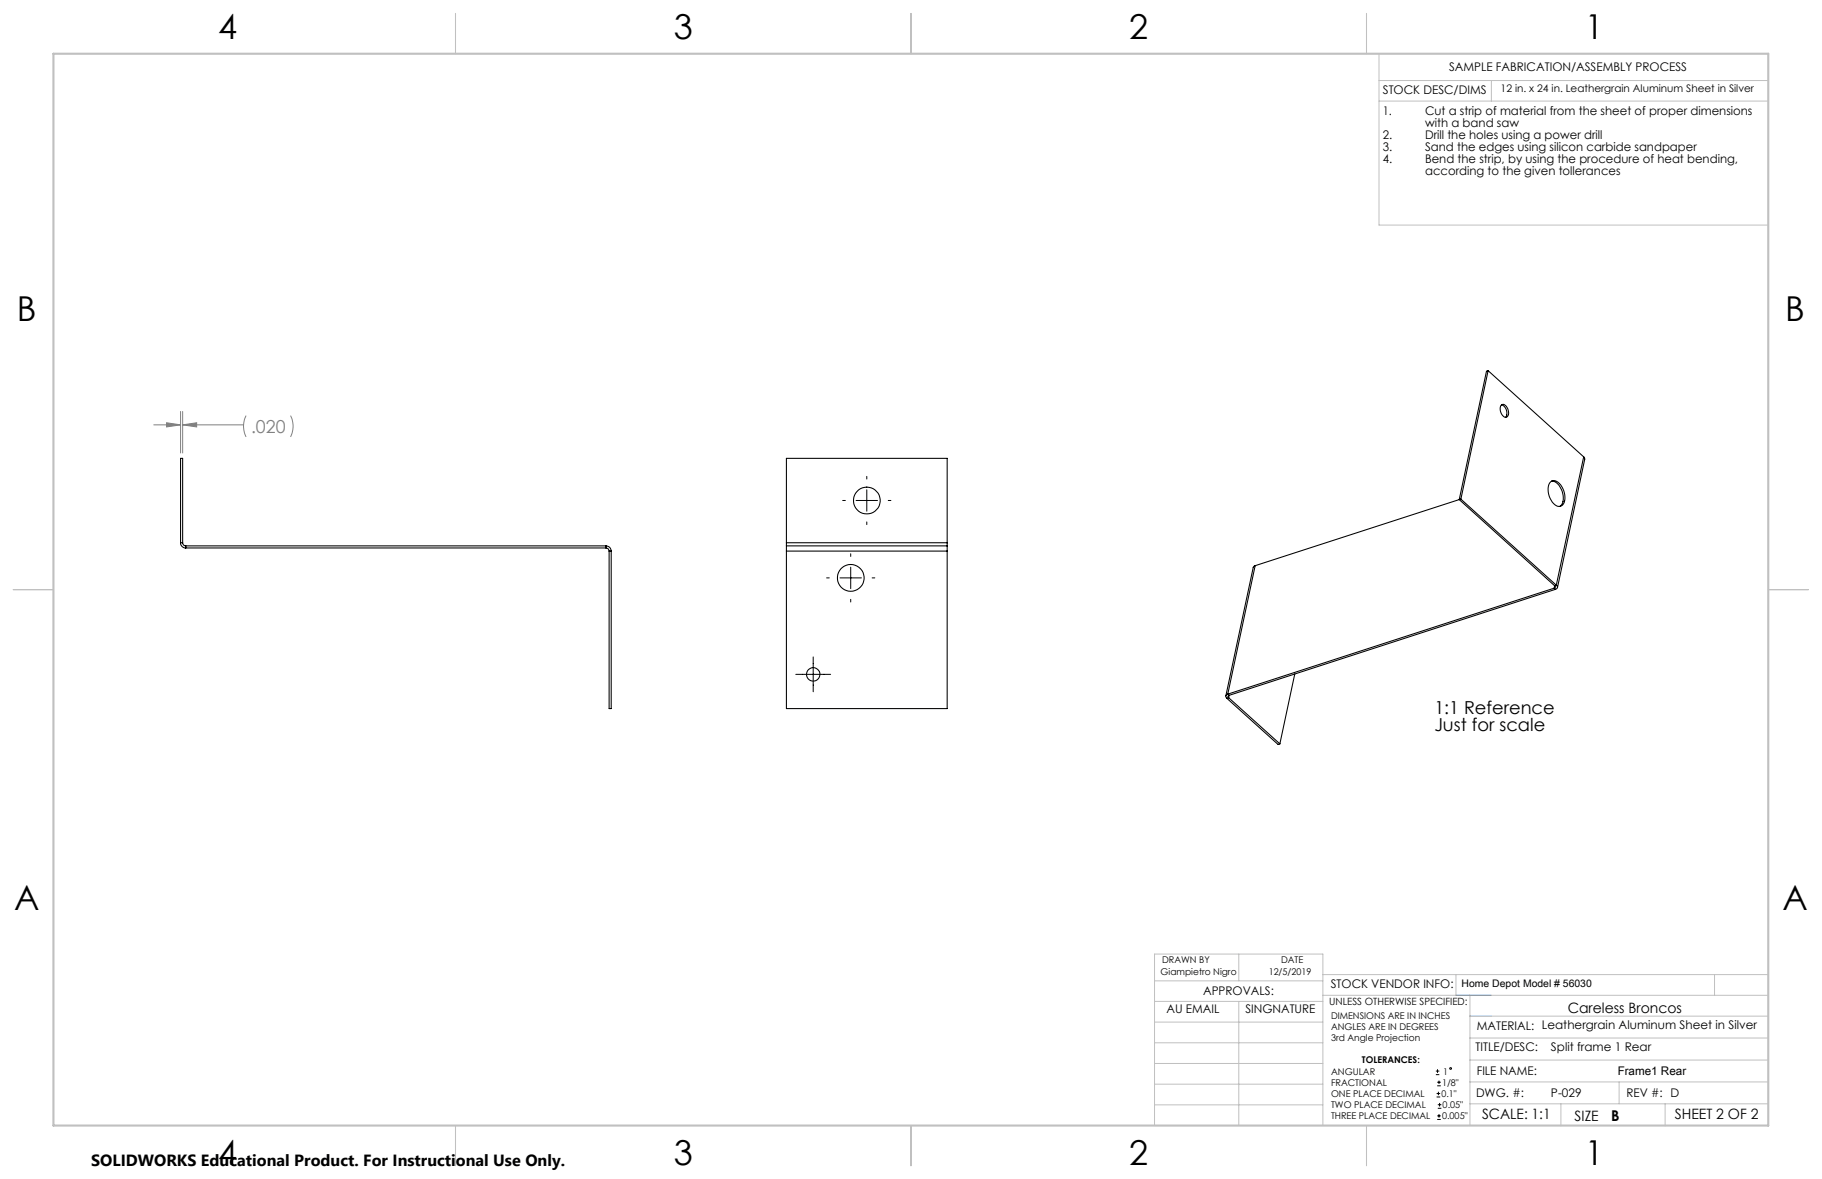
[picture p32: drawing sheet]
<svg xmlns="http://www.w3.org/2000/svg" width="432mm" height="279mm" viewBox="0 0 432 279" stroke-linecap="round" stroke-linejoin="round" font-family="sans-serif">
<defs><g id="words">
<g font-size="8.1">
<text x="51.7" y="9.3">4</text>
<text x="159.7" y="9.3">3</text>
<text x="267.6" y="9.3">2</text>
<text x="375.6" y="9.3">1</text>
<text x="4" y="76">B</text>
<text x="423.1" y="76">B</text>
<text x="3.3" y="215.7">A</text>
<text x="422.4" y="215.7">A</text>
<text x="51.7" y="276">4</text>
<text x="159.7" y="276">3</text>
<text x="267.6" y="276">2</text>
<text x="375.6" y="276">1</text>
</g>
<text font-size="4.2" fill="#808080" x="59.5" y="102.6">.020</text>
<g font-size="4.2">
<text x="339.9" y="169.2">1:1 Reference</text>
<text x="339.9" y="173.3">Just for scale</text>
</g>
<text font-size="3.8" x="21.6" y="276.3">SOLIDWORKS Educational Product. For Instructional Use Only.</text>
<text font-size="3.5" x="381.8" y="265.6">B</text>
<g font-size="3.4">
<text x="371.5" y="240.1">Careless Broncos</text>
<text x="351.2" y="265.2">SCALE: 1:1</text>
<text x="373.2" y="265.6">SIZE</text>
<text x="396.9" y="265.2">SHEET 2 OF 2</text>
</g>
<g font-size="2.8">
<text x="343.4" y="16.9">SAMPLE FABRICATION/ASSEMBLY PROCESS</text>
<text x="327.7" y="22.3">STOCK DESC/DIMS</text>
<text x="327.7" y="27.3">1.</text>
<text x="337.7" y="27.3">Cut a strip of material from the sheet of proper dimensions</text>
<text x="327.7" y="33">2.</text>
<text x="327.7" y="35.8">3.</text>
<text x="337.7" y="30.1">with a band saw</text>
<text x="337.7" y="33">Drill the holes using a power drill</text>
<text x="337.7" y="35.8">Sand the edges using silicon carbide sandpaper</text>
<text x="327.7" y="38.6">4.</text>
<text x="337.7" y="38.6">Bend the strip, by using the procedure of heat bending,</text>
<text x="337.7" y="41.4">according to the given tollerances</text>
<text x="285.1" y="235.7">APPROVALS:</text>
<text x="315.4" y="234.1">STOCK VENDOR INFO:</text>
<text x="276.4" y="240.1">AU EMAIL</text>
<text x="295.1" y="240.1">SINGNATURE</text>
<text x="350" y="244.1">MATERIAL: Leathergrain Aluminum Sheet in Silver</text>
<text x="349.7" y="249.2">TITLE/DESC:</text>
<text x="367.6" y="249.2">Split frame 1 Rear</text>
<text x="350" y="254.7">FILE NAME:</text>
<text x="383.4" y="254.8">Frame1 Rear</text>
<text x="349.8" y="260">DWG. #:</text>
<text x="367.6" y="260">P-029</text>
<text x="385.5" y="260">REV #: D</text>
</g>
<g font-size="2.5">
<text x="355.6" y="21.7">12 in. x 24 in. Leathergrain Aluminum Sheet in Silver</text>
<text x="346.4" y="233.8">Home Depot Model # 56030</text>
</g>
<text font-size="2.4" x="315" y="238.1">UNLESS OTHERWISE SPECIFIED:</text>
<g font-size="2.2">
<text x="275.1" y="231.1">Giampietro Nigro</text>
<text x="275.4" y="228.2">DRAWN BY</text>
<text x="300.7" y="231.1">12/5/2019</text>
<text x="303.6" y="228.2">DATE</text>
<text x="315.4" y="241.4">DIMENSIONS ARE IN INCHES</text>
<text x="315.4" y="244">ANGLES ARE IN DEGREES</text>
<text x="315.4" y="246.7">3rd Angle Projection</text>
<text x="322.8" y="252">TOLERANCES:</text>
<text x="315.4" y="254.6">ANGULAR</text>
<text x="315.4" y="257.3">FRACTIONAL</text>
<text x="341.8" y="257.3">1/8&quot;</text>
<text x="342" y="254.6">1</text>
<text x="315.4" y="262.6">TWO PLACE DECIMAL</text>
<text x="315.4" y="260">ONE PLACE DECIMAL</text>
<text x="341.6" y="260">0.1&quot;</text>
<text x="341.9" y="262.6">0.05&quot;</text>
<text x="315.4" y="265.3">THREE PLACE DECIMAL</text>
<text x="341.8" y="265.3">0.005&quot;</text>
</g>
</g></defs>
<g fill="none" stroke="#000" stroke-width=".24">
<path d="M199.7 118.6h.6M202.9 118.6h5.1M205.4 112.9v.6M205.4 116.1v5M210.5 118.6h.6M195.9 136.9h.6M199.1 136.9h5.1M201.6 131.2v.7M201.6 134.4v5.1M205.4 123.7v.6M206.7 136.9h.6M188.6 159.8h8.2"/>
<path d="M192.7 155.7v8.2M201.6 142v.7M340.3 254.7h.8M340.3 253.8h.8M340.5 260h.8M340.5 259.2h.8M340.6 257.3h.9M340.6 256.5h.9M340.7 253.4v.8M340.9 258.7v.8M341 256.1v.8M340.6 265.3h.9"/>
<path d="M340.6 264.4h.9M340.7 262.6h.9M340.7 261.8h.9M341 264v.9M341.2 261.4v.8"/>
<circle cx="343.8" cy="253.2" r=".2"/>
</g>
<path d="M42.8 97.5v9.9M43.3 97.5v9.9M58.3 98.5l-.6 2a5.6 5.6 0 0 0 .6 3M68.9 98.5l.5 2a5.6 5.6 0 0 1-.5 3M36.4 100.7h6.4M39.5 100.2l3.3 .5-3.3 .5zM43.3 100.7h14.4M43.3 100.7l3.3-.5v1z" fill="none" stroke="#808080" stroke-width=".24"/>
<g fill="none" stroke="#c0c0c0" stroke-width=".24">
<path d="M326.8 19.1h92.3M326.8 12.7v40.6h92.3M353.4 19.1v4.9M326.8 24h92.3M273.6 232.4h39.9M273.6 237.3h39.9M293.6 226.1v6.3M293.6 237.3v29.4M313.5 235.9h105.6M313.5 231h105.6M345.1 231v4.9M348.4 235.9v30.9"/>
<path d="M406.3 231v4.9M273.6 242.2h39.9M273.6 247.1h39.9M273.6 252h39.9M273.6 256.9h39.9M348.4 246h70.7M348.4 256.4h70.7M348.4 251.2h70.7M348.4 240.8h70.7M383.7 256.4v5.2M273.6 261.8h39.9M313.5 266.7v-40.6h-39.9v40.6h74.4"/>
<path d="M348.4 261.6h70.7M369.9 261.6v5.2M394.6 261.6v5.2"/>
</g>
<path d="M108 3.2v9.5M215.9 3.2v9.5M323.8 3.2v9.5M3.1 139.7h9.6M419.1 139.7h9.5M108 266.7v9.6M215.9 266.7v9.6M323.8 266.7v9.6" fill="none" stroke="#c0c0c0" stroke-width=".25"/>
<path d="M12.7 12.7h406.4v254h-406.4z" fill="none" stroke="#c0c0c0" stroke-width=".5"/>
<path d="M345.1 235.9h8.3M348.4 240.8h5" fill="none" stroke="#53a9ff" stroke-width=".24"/>
<path d="M43.3 100.7l3.3-.5v1zM39.5 100.2l3.3 .5-3.3 .5z" fill="#808080"/>
<g fill="none" stroke="#000" stroke-width=".25">
<path d="M352.7 87.8l-6.5 30.5M352.7 87.8l22.6 20.5M352.7 87.8l-.4 .2-6.5 30.4M355.7 96.1l.2-.1a1.28 1.28 0 0 1 1.5 1.2 .97 .97 0 0 1 .1 1.2 .97 .97 0 0 1-1.1 .4 2.33 2.33 0 0 1-.7-2.7zM355.8 96a1.98 1.98 0 0 1 1 2.9M345.8 118.4l22.6 20.4M345.8 118.4l-48.3 15.7M346.2 118.3l22.6 20.4M346.2 118.3l-.4 .1M367.5 114.2a1.62 1.62 0 0 1 2.4 .7 4.2 4.2 0 0 1 .4 4.8 1.62 1.62 0 0 1-2.4-.7 4.2 4.2 0 0 1-.4-4.8zM367.7 114a3.2 3.2 0 0 1 2.6 2.9 2.77 2.77 0 0 1-.7 3.1M375.3 108.3l.3 .5-6.5 30.4"/>
<path d="M375.3 108.3l-6.5 30.4M42.8 128.6a1.21 1.21 0 0 0 1.2 1.3M42.8 128.6v-20h.5v20M42.8 128.6h.5M43.3 128.6a.72 .72 0 0 0 .7 .8M44 129.9h99.6M44 129.4v.5M44 129.4h99.6M143.6 129.4a1.21 1.21 0 0 1 1.3 1.2M143.6 129.9a.72 .72 0 0 1 .8 .7M143.6 129.4v.5M144.4 130.6v37.3h.5v-37.3"/>
<path d="M144.4 130.6h.5M186.4 129.4v1.2M186.4 128.6v.8M186.4 130.6v37.3h38.1v-37.3M186.4 130.6h38.1M186.4 129.4h38.1M186.4 128.6h38.1M186.4 128.6v-20h38.1v20M224.5 129.4v1.2M224.5 128.6v.8M297.5 134.1l-.5 .4-6.5 30.4M297.5 134.1l-6.5 30.4"/>
<path d="M368.3 139.4l.3 .3M368.3 139.4l-77.3 25.1M368.4 138.8a.31 .31 0 0 1 .2 .3 .31 .31 0 0 1-.3 .3M368.4 138.8l-.1 .6M368.6 139.7l-77.3 25.1M368.8 138.7a.52 .52 0 0 1 .3 .6 .52 .52 0 0 1-.5 .4M368.8 138.7l-.4 .1M306.8 159.7l-3.5 16.6M290.8 165.5l12.1 10.9 .4-.1M291 164.5a.53 .53 0 0 0-.5 .4 .53 .53 0 0 0 .3 .6M291 164.5l.3 .3M291.2 165.3l-.4 .2"/>
<path d="M291.2 165.3l12.1 11M291.3 164.8a.29 .29 0 0 0-.3 .2 .29 .29 0 0 0 .2 .3M291.3 164.8l-.1 .5"/>
<circle cx="205.4" cy="118.6" r="3.2"/>
<circle cx="201.6" cy="136.9" r="3.2"/>
<circle cx="192.7" cy="159.8" r="1.59"/>
</g>
<use href="#words"/>
</svg>
